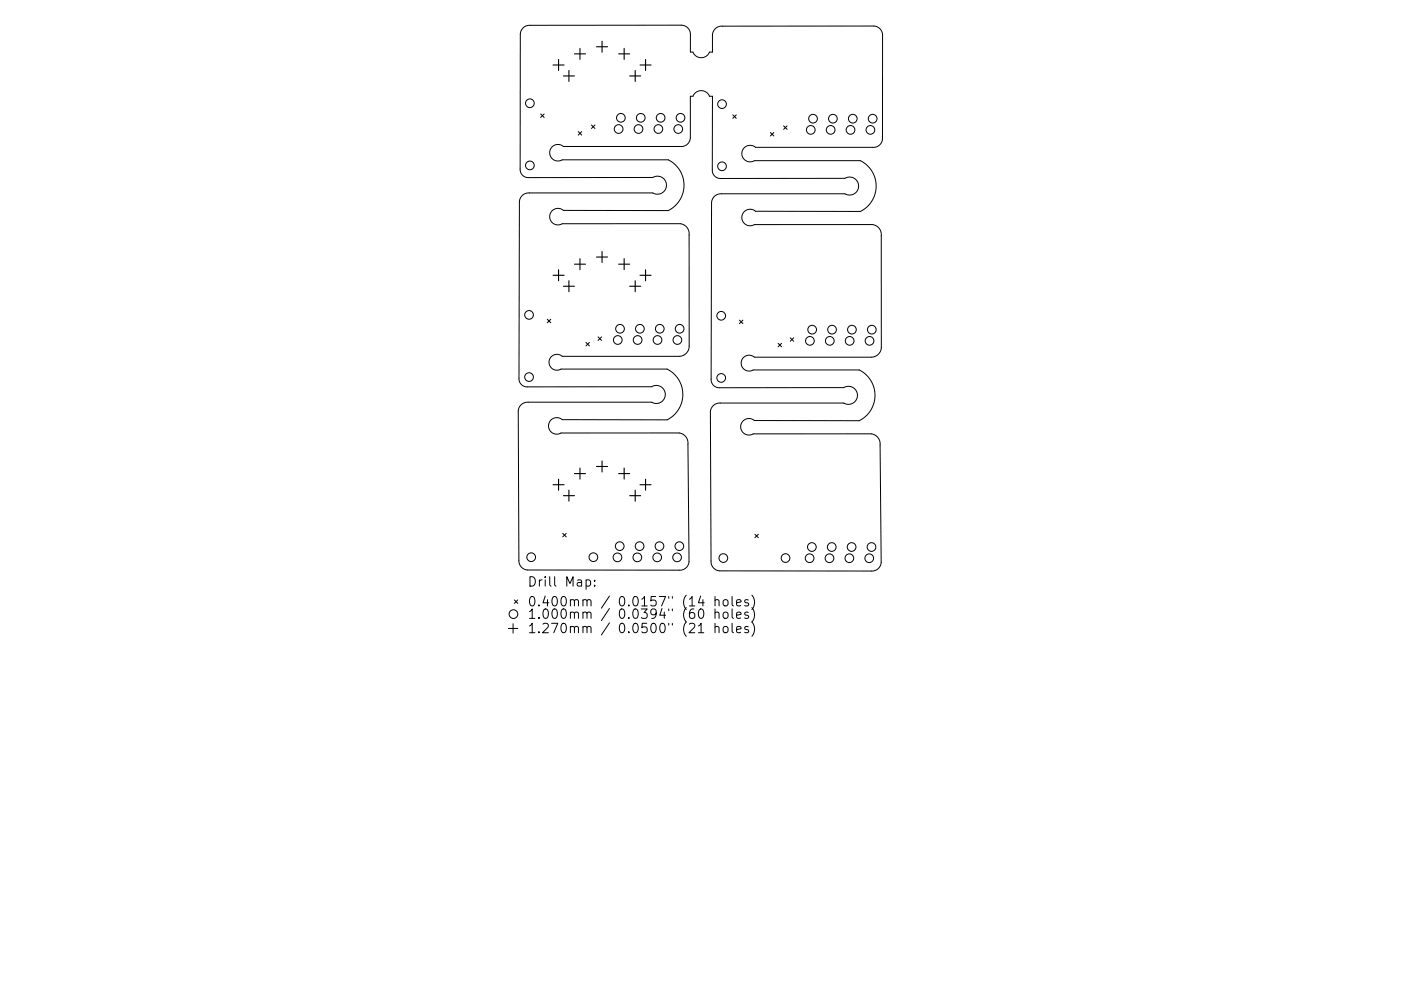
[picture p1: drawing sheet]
<svg xmlns="http://www.w3.org/2000/svg" width="297mm" height="210mm" viewBox="0 0 297 210" stroke-linecap="round" stroke-linejoin="round" font-family="sans-serif">
<defs><g id="words">
<g font-size="2.8">
<text x="111.8" y="124.5">Drill Map:</text>
<text x="111.8" y="128.7">0.400mm / 0.0157&quot; (14 holes)</text>
<text x="111.8" y="131.3">1.000mm / 0.0394&quot; (60 holes)</text>
<text x="111.8" y="134.3">1.270mm / 0.0500&quot; (21 holes)</text>
</g>
</g></defs>
<g fill="none" stroke="#000" stroke-width=".21">
<path d="M110.9 6l.5-.4 .8-.2h32.4a1.95 1.95 0 0 1 1.8 1.9v3.8h.5a1.89 1.89 0 0 0 1.8 1.1 1.89 1.89 0 0 0 1.7-1.1h.7v-3.7a1.96 1.96 0 0 1 2.1-1.8l32.1-.1a1.96 1.96 0 0 1 1.8 2.1v21.9a1.91 1.91 0 0 1-2.1 1.8l-24.9-.1a1.76 1.76 0 0 0-2.8 1.3 1.76 1.76 0 0 0 2.6 1.6h22.5l.2 .1a6 6 0 0 1-.2 10.7l-22.3-.2a1.76 1.76 0 0 0-2.8 1.4 1.76 1.76 0 0 0 2.6 1.6h25.2a2.15 2.15 0 0 1 1.7 2.3v23.9a2.16 2.16 0 0 1-2 1.9l-25-.1a1.68 1.68 0 0 0-2.7 1.3 1.68 1.68 0 0 0 2.6 1.5h22.5l.2 .1a6 6 0 0 1-.2 10.7l-22.4-.2a1.76 1.76 0 0 0-2.8 1.4 1.76 1.76 0 0 0 2.7 1.6h25.2a2.15 2.15 0 0 1 1.7 2.3l.2 24.9a1.96 1.96 0 0 1-2.1 1.9l-32.1-.1a1.96 1.96 0 0 1-1.8-2.1l-.2-31.6a1.98 1.98 0 0 1 2.1-1.9l26.3 .1a1.91 1.91 0 0 0 2.8-1.8 1.91 1.91 0 0 0-2.9-1.6l-26.4 .1a1.73 1.73 0 0 1-1.7-1.9l.1-37.4a1.98 1.98 0 0 1 2.1-1.9l26.3 .1a1.91 1.91 0 0 0 2.7-1.8 1.91 1.91 0 0 0-2.9-1.6l-26.3 .1a1.73 1.73 0 0 1-1.8-1.9l.1-15.6h-.7a1.89 1.89 0 0 0-1.7-1.2 1.89 1.89 0 0 0-1.8 1.2h-.5v8.9a1.91 1.91 0 0 1-2.1 1.8l-25-.1a1.76 1.76 0 0 0-2.8 1.3 1.76 1.76 0 0 0 2.7 1.6h22.5l.2 .1a6 6 0 0 1-.2 10.7l-22.4-.2a1.76 1.76 0 0 0-2.8 1.4 1.76 1.76 0 0 0 2.7 1.6h25.2a2.15 2.15 0 0 1 1.7 2.3v23.8a2.15 2.15 0 0 1-2.1 2l-24.9-.1a1.68 1.68 0 0 0-2.7 1.3 1.68 1.68 0 0 0 2.6 1.5h22.4l.2 .1a6 6 0 0 1-.2 10.7l-22.3-.2a1.76 1.76 0 0 0-2.8 1.4 1.76 1.76 0 0 0 2.7 1.6h25.1a2.15 2.15 0 0 1 1.8 2.3l.2 25a1.96 1.96 0 0 1-2.1 1.8l-32.1-.1a1.96 1.96 0 0 1-1.9-2l-.1-31.7a1.98 1.98 0 0 1 2.1-1.9l26.3 .1a1.91 1.91 0 0 0 2.8-1.8 1.91 1.91 0 0 0-2.9-1.5h-26.4a1.73 1.73 0 0 1-1.8-1.9l.1-37.4a1.98 1.98 0 0 1 2.1-1.9l26.4 .1a1.91 1.91 0 0 0 2.7-1.8 1.91 1.91 0 0 0-2.9-1.5h-26.4a1.73 1.73 0 0 1-1.7-1.9v-28.6l.2-.7zM114.6 24.2l.8 .7M115.4 24.2l-.8 .7M122.6 27.9l.7 .8M123.3 27.9l-.7 .8M125.4 26.5l.7 .8M126.1 26.5l-.7 .8M155.4 24.4l.7 .7M156.1 24.4l-.7 .7M163.3 28.1l.8 .7M164.1 28.1l-.8 .7M166.1 26.7l.8 .7"/>
<path d="M166.9 26.7l-.8 .7M116 67.7l.8 .8M116.8 67.7l-.8 .8M124.2 72.7l.8 .7M125 72.7l-.8 .7M126.8 71.5l.7 .7M127.5 71.5l-.7 .7M156.8 67.9l.7 .8M157.5 67.9l-.7 .8M165 72.8l.7 .8M165.7 72.8l-.7 .8M167.5 71.7l.8 .7"/>
<path d="M168.3 71.7l-.8 .7M119.3 113.2l.8 .7M120.1 113.2l-.8 .7M160.1 113.3l.7 .8M160.8 113.3l-.7 .8M107.8 133.3h2M108.8 132.3v2M109 127.3l.8 .7M109.8 127.3l-.8 .7M124.3 123.1l.5-.1 .4 .4v.6l-.2 .3h-.7M126.1 124.2v.2M126.1 123.1v.2"/>
<path d="M148.1 134.2h1.1M148.3 129.4l.4-.2a1.25 1.25 0 0 1 0 2l-.3-.1-.2-.3-.1-.8zM148.6 126.5l-.5 1.4h1.2M151.6 127.4l.3-.2 .5 .1 .1 1.3M151.6 130.1a.5 .5 0 0 1 .9 0v1.1M151.6 133.1a.5 .5 0 0 1 .9 .1v1M151.6 126.6v2M151.6 129.2v2M151.6 132.2v2M153.4 127.4l.3-.2a.54 .54 0 0 1 .7 .4v.6a.54 .54 0 0 1-.6 .4 .54 .54 0 0 1-.5-.4zM153.4 130.1a.54 .54 0 0 1 .5-.2 .54 .54 0 0 1 .5 .3v.6a.54 .54 0 0 1-.6 .4 .54 .54 0 0 1-.5-.4zM153.4 133.1a.54 .54 0 0 1 .5-.2 .54 .54 0 0 1 .5 .4v.6a.54 .54 0 0 1-.6 .4 .54 .54 0 0 1-.5-.4z"/>
<path d="M155.2 126.6v1.7l.3 .3M155.2 129.2v1.7l.3 .3M155.2 132.2v1.8l.3 .2M156.2 127.9l.9-.2-.1-.4-.5-.1-.3 .3 .1 1h.7M156.2 130.5l.9-.2-.1-.3-.5-.1-.3 .2 .1 1h.7M156.2 133.6l.9-.2-.1-.4-.5-.1-.3 .3 .1 .9h.7M158.6 127.3l-.4-.1-.3 .3 .1 .3 .6 .2v.5h-.7M158.6 130l-.4-.1-.3 .2 .1 .3 .6 .2v.5h-.7M158.6 133l-.4-.1-.3 .3 .1 .3 .6 .2v.4h-.7M159.4 126.3a2.29 2.29 0 0 1 0 3M159.4 128.9a2.29 2.29 0 0 1 0 3.1 2.29 2.29 0 0 1 0 3"/>
<circle cx="112.3" cy="35.1" r=".92"/>
<circle cx="112.3" cy="21.9" r=".92"/>
<circle cx="131.2" cy="27.4" r=".92"/>
<circle cx="131.6" cy="25" r=".92"/>
<circle cx="135.4" cy="27.4" r=".92"/>
<circle cx="135.9" cy="25" r=".92"/>
<circle cx="139.6" cy="27.4" r=".92"/>
<circle cx="140.1" cy="25" r=".92"/>
<circle cx="143.8" cy="27.4" r=".92"/>
<circle cx="144.3" cy="25" r=".92"/>
<circle cx="153.1" cy="22.1" r=".92"/>
<circle cx="153.1" cy="35.3" r=".92"/>
<circle cx="171.9" cy="27.6" r=".92"/>
<circle cx="172.4" cy="25.2" r=".92"/>
<circle cx="176.1" cy="27.6" r=".92"/>
<circle cx="176.6" cy="25.2" r=".92"/>
<circle cx="180.3" cy="27.6" r=".92"/>
<circle cx="180.8" cy="25.2" r=".92"/>
<circle cx="184.5" cy="27.6" r=".92"/>
<circle cx="185" cy="25.2" r=".92"/>
<circle cx="112.2" cy="66.8" r=".92"/>
<circle cx="131" cy="72.1" r=".92"/>
<circle cx="131.5" cy="69.8" r=".92"/>
<circle cx="135.2" cy="72.1" r=".92"/>
<circle cx="135.7" cy="69.8" r=".92"/>
<circle cx="139.4" cy="72.1" r=".92"/>
<circle cx="139.9" cy="69.8" r=".92"/>
<circle cx="143.6" cy="72.1" r=".92"/>
<circle cx="144.1" cy="69.8" r=".92"/>
<circle cx="152.9" cy="67" r=".92"/>
<circle cx="171.7" cy="72.3" r=".92"/>
<circle cx="172.2" cy="69.9" r=".92"/>
<circle cx="175.9" cy="72.3" r=".92"/>
<circle cx="176.4" cy="69.9" r=".92"/>
<circle cx="180.1" cy="72.3" r=".92"/>
<circle cx="180.6" cy="69.9" r=".92"/>
<circle cx="184.4" cy="72.3" r=".92"/>
<circle cx="184.8" cy="69.9" r=".92"/>
<circle cx="112.2" cy="80" r=".92"/>
<circle cx="152.9" cy="80.2" r=".92"/>
<circle cx="112.6" cy="118.2" r=".92"/>
<circle cx="125.8" cy="118.2" r=".92"/>
<circle cx="130.9" cy="118.3" r=".92"/>
<circle cx="131.4" cy="115.9" r=".92"/>
<circle cx="135.1" cy="118.3" r=".92"/>
<circle cx="135.6" cy="115.9" r=".92"/>
<circle cx="139.3" cy="118.3" r=".92"/>
<circle cx="139.8" cy="115.9" r=".92"/>
<circle cx="143.6" cy="118.3" r=".92"/>
<circle cx="144" cy="115.9" r=".92"/>
<circle cx="153.4" cy="118.4" r=".92"/>
<circle cx="166.5" cy="118.4" r=".92"/>
<circle cx="171.7" cy="118.4" r=".92"/>
<circle cx="172.1" cy="116.1" r=".92"/>
<circle cx="175.9" cy="118.4" r=".92"/>
<circle cx="176.3" cy="116.1" r=".92"/>
<circle cx="180.1" cy="118.4" r=".92"/>
<circle cx="180.6" cy="116.1" r=".92"/>
<circle cx="184.3" cy="118.4" r=".92"/>
<circle cx="184.8" cy="116.1" r=".92"/>
<circle cx="108.9" cy="130.3" r=".92"/>
</g>
<g fill="none" stroke="#000" stroke-width=".23">
<path d="M117.3 13.8h2.3M118.4 12.6v2.4M119.5 16.1h2.3M120.6 14.9v2.4M121.8 11.4h2.3M123 10.3v2.3M126.5 9.9h2.3M127.6 8.7v2.4M131.2 11.4h2.3M132.3 10.3v2.3M133.5 16.1h2.3M134.7 14.9v2.4"/>
<path d="M135.7 13.8h2.3M136.9 12.6v2.4M117.3 58.4h2.3M118.4 57.2v2.4M120.6 59.6v2.3M121.8 56h2.3M123 54.9v2.3M126.5 54.5h2.3M127.6 53.4v2.3M131.2 56h2.3M132.3 54.9v2.3M134.7 59.6v2.3"/>
<path d="M135.7 58.4h2.3M136.9 57.2v2.4M119.5 60.7h2.3M133.5 60.7h2.3M123 99.3v2.4M126.5 99h2.3M127.6 97.8v2.3M132.3 99.3v2.4M117.3 102.8h2.3M118.4 101.7v2.3M119.5 105.2h2.3M120.6 104v2.3"/>
<path d="M121.8 100.5h2.3M131.2 100.5h2.3M133.5 105.2h2.3M134.7 104v2.3M135.7 102.8h2.3M136.9 101.7v2.3"/>
</g>
<use href="#words"/>
</svg>
